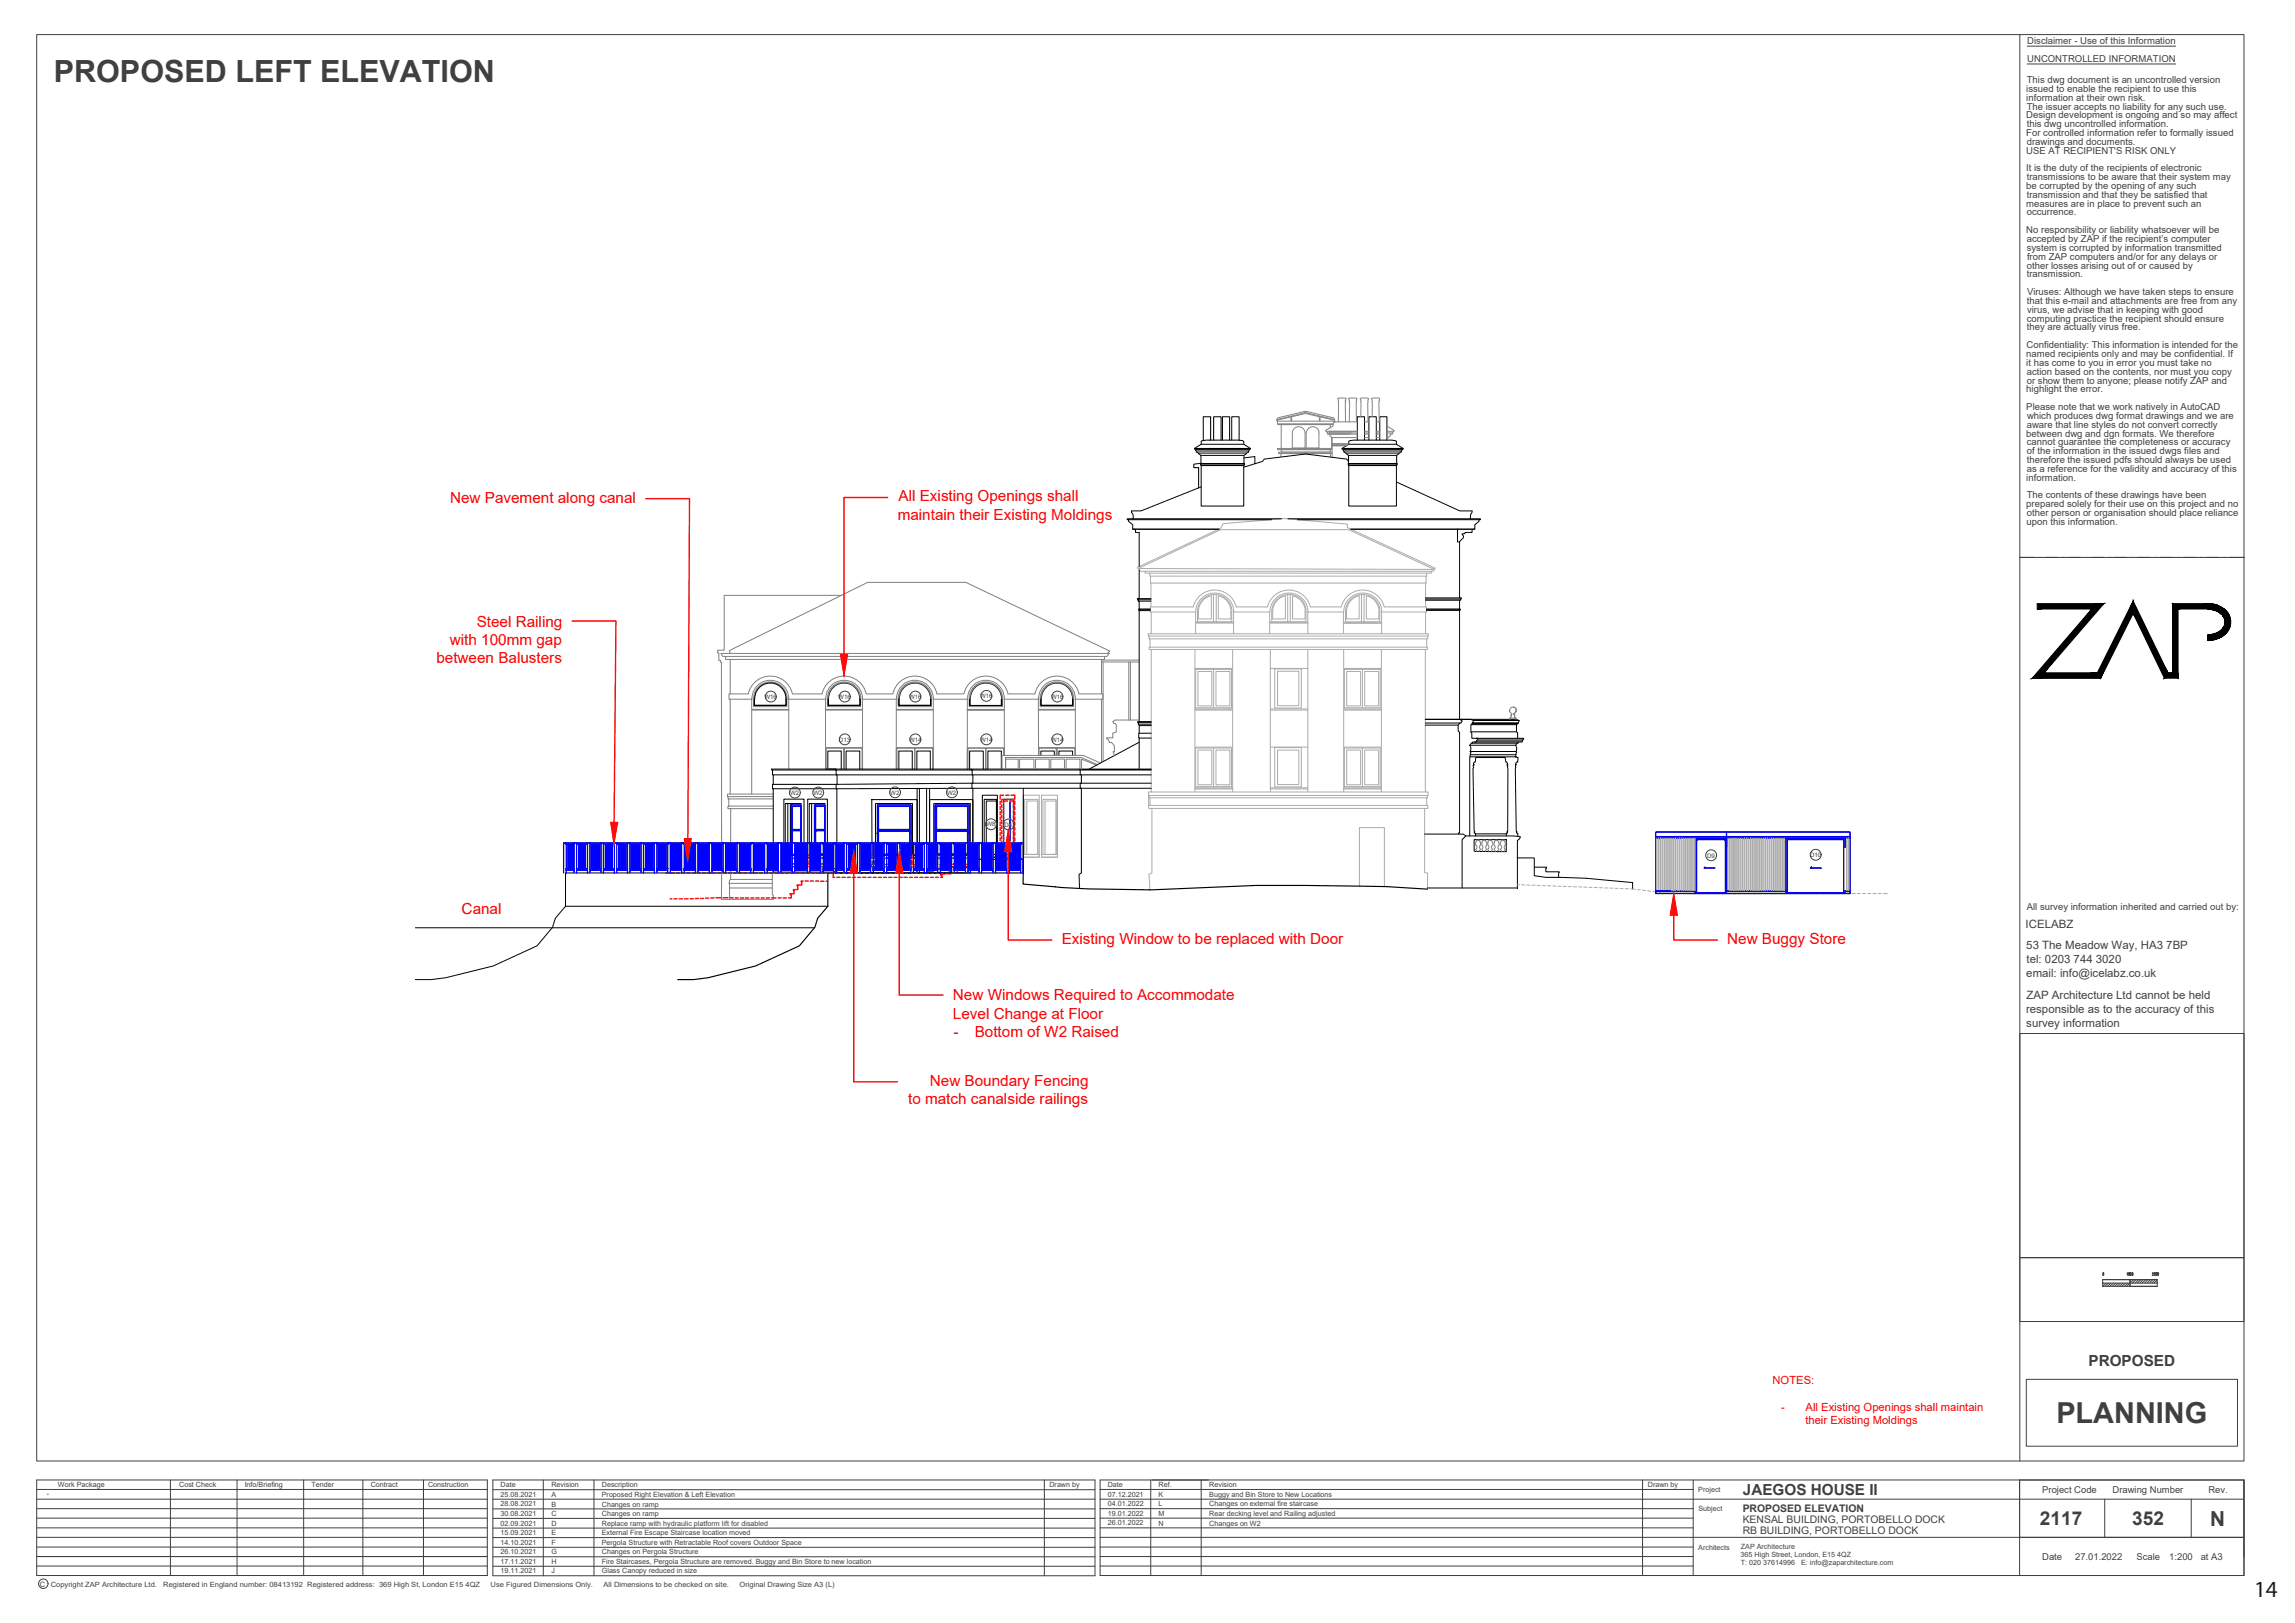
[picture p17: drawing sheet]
<svg xmlns="http://www.w3.org/2000/svg" width="420mm" height="297mm" viewBox="0 0 420 297" stroke-linecap="round" stroke-linejoin="round" font-family="sans-serif">
<defs><g id="words">
<text font-size="5.6" fill="#404040" x="9.9" y="15.1">PROPOSED LEFT ELEVATION</text>
<text font-size="5.3" fill="#404040" x="376.3" y="260.4">PLANNING</text>
<text font-size="4.2" fill="#231f20" x="412.5" y="292.2">14</text>
<text font-size="3.8" fill="#404040" x="404.5" y="279.2">N</text>
<g font-size="3.5" fill="#404040">
<text x="373.3" y="279.1">2117</text>
<text x="390.2" y="279.1">352</text>
</g>
<g font-size="2.8" fill="#f00">
<text x="82.4" y="92">New Pavement along canal</text>
<text x="164.3" y="95.1">maintain their Existing Moldings</text>
<text x="164.5" y="91.8">All Existing Openings shall</text>
<text x="82.3" y="118">with 100mm gap</text>
<text x="87.2" y="114.7">Steel Railing</text>
<text x="79.9" y="121.3">between Balusters</text>
<text x="84.5" y="167.2">Canal</text>
<text x="194.3" y="172.7">Existing Window to be replaced with Door</text>
<text x="316.1" y="172.8">New Buggy Store</text>
<text x="174.4" y="183.1">New Windows Required to Accommodate</text>
<text x="174.4" y="186.4">Level Change at Floor</text>
<text x="174.5" y="189.8">-</text>
<text x="178.4" y="189.8">Bottom of W2 Raised</text>
<text x="166.2" y="202">to match canalside railings</text>
<text x="170.2" y="198.7">New Boundary Fencing</text>
</g>
<g font-size="2.8" fill="#404040">
<text x="382.2" y="250">PROPOSED</text>
<text x="319" y="273.6">JAEGOS HOUSE II</text>
</g>
<g font-size="2.1" fill="#404040">
<text x="370.7" y="169.9">ICELABZ</text>
<text x="370.8" y="173.7">53 The Meadow Way, HA3 7BP</text>
<text x="370.8" y="178.7">email: info@icelabz.co.uk</text>
<text x="370.9" y="176.2">tel: 0203 744 3020</text>
<text x="370.8" y="185.4">responsible as to the accuracy of this</text>
<text x="370.9" y="182.8">ZAP Architecture Ltd cannot be held</text>
<text x="370.8" y="187.9">survey information</text>
</g>
<g font-size="2.1" fill="#f00">
<text x="324.4" y="253.2">NOTES:</text>
<text x="326" y="258.2">-</text>
<text x="330.4" y="260.6">their Existing Moldings</text>
<text x="330.4" y="258.2">All Existing Openings shall maintain</text>
</g>
<g font-size="1.9" fill="#404040">
<text x="318.9" y="276.7">PROPOSED ELEVATION</text>
<text x="318.9" y="278.6">KENSAL BUILDING, PORTOBELLO DOCK</text>
<text x="318.9" y="280.7">RB BUILDING, PORTOBELLO DOCK</text>
</g>
<g font-size="1.7" fill="#404040">
<text x="371" y="8.1">Disclaimer - Use of this Information</text>
<text x="371" y="11.3">UNCONTROLLED INFORMATION</text>
<text x="370.8" y="16.8">issued to enable the recipient to use this</text>
<text x="370.9" y="15.2">This dwg document is an uncontrolled version</text>
<text x="370.8" y="18.4">information at their own risk.</text>
<text x="370.8" y="21.7">Design development is ongoing and so may affect</text>
<text x="370.9" y="20">The issuer accepts no liability for any such use.</text>
<text x="370.9" y="23.3">this dwg uncontrolled information.</text>
<text x="370.8" y="24.9">For controlled information refer to formally issued</text>
<text x="370.8" y="28.1">USE AT RECIPIENT'S RISK ONLY</text>
<text x="370.9" y="26.5">drawings and documents.</text>
<text x="370.8" y="31.3">It is the duty of the recipients of electronic</text>
<text x="370.8" y="34.6">be corrupted by the opening of any such</text>
<text x="370.9" y="33">transmissions to be aware that their system may</text>
<text x="370.8" y="37.8">measures are in place to prevent such an</text>
<text x="370.9" y="36.2">transmission and that they be satisfied that</text>
<text x="370.9" y="39.4">occurrence.</text>
<text x="370.8" y="42.7">No responsibility or liability whatsoever will be</text>
<text x="370.9" y="44.3">accepted by ZAP if the recipient’s computer</text>
<text x="370.9" y="45.9">system is corrupted by information transmitted</text>
<text x="371" y="47.6">from ZAP computers and/or for any delays or</text>
<text x="370.9" y="49.2">other losses arising out of or caused by</text>
<text x="370.9" y="50.8">transmission.</text>
<text x="371" y="54">Viruses: Although we have taken steps to ensure</text>
<text x="370.9" y="55.6">that this e-mail and attachments are free from any</text>
<text x="370.9" y="58.9">computing practice the recipient should ensure</text>
<text x="371" y="57.2">virus, we advise that in keeping with good</text>
<text x="370.8" y="65.3">named recipients only and may be confidential. If</text>
<text x="370.9" y="63.7">Confidentiality: This information is intended for the</text>
<text x="370.9" y="60.5">they are actually virus free.</text>
<text x="370.8" y="66.9">it has come to you in error you must take no</text>
<text x="370.8" y="71.8">highlight the error.</text>
<text x="370.9" y="68.5">action based on the contents, nor must you copy</text>
<text x="370.9" y="70.2">or show them to anyone; please notify ZAP and</text>
<text x="370.8" y="75">Please note that we work natively in AutoCAD</text>
<text x="371" y="76.6">which produces dwg format drawings and we are</text>
<text x="370.8" y="79.9">between dwg and dgn formats. We therefore</text>
<text x="370.9" y="78.3">aware that line styles do not convert correctly</text>
<text x="370.9" y="81.5">cannot guarantee the completeness or accuracy</text>
<text x="370.9" y="83.1">of the information in the issued dwgs files and</text>
<text x="370.8" y="88">information.</text>
<text x="370.9" y="84.7">therefore the issued pdfs should always be used</text>
<text x="370.9" y="86.4">as a reference for the validity and accuracy of this</text>
<text x="370.8" y="92.8">prepared solely for their use on this project and no</text>
<text x="370.9" y="91.2">The contents of these drawings have been</text>
<text x="370.9" y="94.5">other person or organisation should place reliance</text>
<text x="370.9" y="96.1">upon this information.</text>
<text x="370.9" y="166.5">All survey information inherited and carried out by:</text>
<text x="373.7" y="273.2">Project Code</text>
<text x="386.6" y="273.2">Drawing Number</text>
<text x="404.1" y="273.2">Rev.</text>
<text x="373.7" y="285.5">Date</text>
<text x="379.8" y="285.5">27.01.2022</text>
<text x="391" y="285.5">Scale</text>
<text x="397" y="285.5">1:200</text>
<text x="402.7" y="285.5">at A3</text>
</g>
<text font-size="1.4" fill="#404040" x="7.3" y="290.3">C</text>
<g font-size="1.3" fill="#404040">
<text x="8.6" y="273.8">-</text>
<text x="10.6" y="272.1">Work Package</text>
<text x="32.8" y="272.1">Cost Check</text>
<text x="44.8" y="272.1">Info/Briefing</text>
<text x="57" y="272.1">Tender</text>
<text x="67.8" y="272.1">Contract</text>
<text x="78.3" y="272.1">Construction</text>
<text x="91.6" y="273.9">25.08.2021</text>
<text x="91.6" y="275.7">28.08.2021</text>
<text x="91.6" y="272.1">Date</text>
<text x="100.9" y="273.9">A</text>
<text x="100.9" y="275.7">B</text>
<text x="100.9" y="272.2">Revision</text>
<text x="110.1" y="273.9">Proposed Right Elevation &amp; Left Elevation</text>
<text x="110.1" y="272.2">Description</text>
<text x="110.1" y="275.7">Changes on ramp</text>
<text x="192.1" y="272.2">Drawn by</text>
<text x="202.7" y="273.9">07.12.2021</text>
<text x="202.7" y="272.1">Date</text>
<text x="202.7" y="275.6">04.01.2022</text>
<text x="212" y="273.9">K</text>
<text x="212" y="272.1">Ref.</text>
<text x="212" y="275.7">L</text>
<text x="221.3" y="273.9">Buggy and Bin Store to New Locations</text>
<text x="221.3" y="275.7">Changes on external fire staircase</text>
<text x="221.3" y="272.1">Revision</text>
<text x="301.6" y="272.1">Drawn by</text>
<text x="310.8" y="273">Project</text>
<text x="91.6" y="277.4">30.08.2021</text>
<text x="91.6" y="279.2">02.09.2021</text>
<text x="91.6" y="280.9">15.09.2021</text>
<text x="100.9" y="277.4">C</text>
<text x="100.9" y="279.2">D</text>
<text x="100.9" y="280.9">E</text>
<text x="110.1" y="277.4">Changes on ramp</text>
<text x="110.1" y="279.2">Replace ramp with hydraulic platform lift for disabled</text>
<text x="110.1" y="280.9">External Fire Escape Staircase location moved</text>
<text x="202.7" y="277.3">19.01.2022</text>
<text x="202.7" y="279.1">26.01.2022</text>
<text x="212" y="277.4">M</text>
<text x="212" y="279.2">N</text>
<text x="221.3" y="277.4">Rear decking level and Railing adjusted</text>
<text x="221.3" y="279.2">Changes on W2</text>
<text x="310.8" y="276.5">Subject</text>
<text x="91.6" y="282.7">14.10.2021</text>
<text x="91.6" y="284.4">26.10.2021</text>
<text x="91.6" y="286.2">17.11.2021</text>
<text x="91.6" y="287.9">19.11.2021</text>
<text x="100.9" y="282.7">F</text>
<text x="100.9" y="284.5">G</text>
<text x="100.9" y="286.2">H</text>
<text x="100.9" y="287.9">J</text>
<text x="110.1" y="282.7">Pergola Structure with Retractable Roof covers Outdoor Space</text>
<text x="110.1" y="284.5">Changes on Pergola Structure</text>
<text x="110.1" y="286.2">Fire Staircases, Pergola Structure are removed. Buggy and Bin Store to new location</text>
<text x="110.1" y="287.9">Glass Canopy reduced in size</text>
<text x="310.8" y="283.6">Architects</text>
<text x="318.5" y="284.9">365 High Street, London, E15 4QZ</text>
<text x="318.6" y="283.5">ZAP Architecture</text>
<text x="318.6" y="286.4">T: 020 37614996</text>
<text x="329.6" y="286.4">E: info@zaparchitecture.com</text>
<text x="9.3" y="290.3">Copyright ZAP Architecture Ltd.</text>
<text x="29.9" y="290.3">Registered in England number: 08413192 Registered address: 369 High St, London E15 4QZ</text>
<text x="89.8" y="290.3">Use Figured Dimensions Only.</text>
<text x="110.5" y="290.3">All Dimensions to be checked on site.</text>
<text x="135.3" y="290.3">Original Drawing Size A3 (L)</text>
</g>
<g font-size="1.1" fill="#404040">
<text x="139.9" y="127.9">W16</text>
<text x="153.4" y="127.9">W16</text>
<text x="166.4" y="127.9">W16</text>
<text x="179.4" y="127.7">W16</text>
<text x="192.3" y="127.9">W16</text>
<text x="153.5" y="135.7">D13</text>
<text x="166.4" y="135.7">W14</text>
<text x="179.4" y="135.7">W14</text>
<text x="192.3" y="135.7">W14</text>
<text x="144.6" y="145.4">W2</text>
<text x="148.9" y="145.4">W2</text>
<text x="162.9" y="145.4">W2</text>
<text x="173.3" y="145.4">W2</text>
<text x="180.5" y="151.2">W8</text>
<text x="183.8" y="151.3">D4</text>
<text x="312.4" y="157">D9</text>
<text x="331.2" y="156.8">D10</text>
</g>
</g></defs>
<g fill="none" stroke="#808080" stroke-width=".18">
<path d="M131.9 119.6h71.1l-.4 .5h-70.3zM133.6 119.6l-.1-.5 25.3-12.5h18l26.3 12.5-.5 .5M154 108.9h-21.5v10.1h-1.2v.5h.3v1.4h.3v.3h.1v43.4h9.5v-.7l-.2-.2v-4M132.8 120.1v.6h69.3v-.6M133.6 120.7v6.3h-.2v1h.2v17.3h-.5v.5h.2v.4h.1v1.3h-.2v.5h.5v11.9M133.6 128h4M137.6 129.8h6.7v.1h-6.7zM137.6 127.8v17.5M137.6 127.9a3.4 3.4 0 0 1 3.4-3.4 3.4 3.4 0 0 1 3.3 3.4M138 127.9a2.94 2.94 0 0 1 3-3 2.94 2.94 0 0 1 2.9 3M139 125.5a3.1 3.1 0 0 1 3.3-.4 3.1 3.1 0 0 1 1.7 2.8v1.4h-6.1a4.4 4.4 0 0 1 .7-3.4zM144.3 128h6.8"/>
<path d="M144.3 127.8v12.9M145 127a4.1 4.1 0 0 0-4-3.3 4.1 4.1 0 0 0-4.1 3.3h-3.3M145 127h5.5a4.1 4.1 0 0 1 4-3.3 4.1 4.1 0 0 1 4 3.3h4.9M151.1 129.8h6.7v.1h-6.7zM151.1 127.8v12.9v-3.9h6.7v3.9v-12.9M151.1 127.9a3.4 3.4 0 0 1 3.4-3.4 3.4 3.4 0 0 1 3.3 3.4M151.5 127.9a2.94 2.94 0 0 1 3-3 2.94 2.94 0 0 1 2.9 3M157.5 127.9v1.4h-6.1a4.4 4.4 0 0 1 .7-3.4 3.1 3.1 0 0 1 3.4-.9 3.1 3.1 0 0 1 2.1 2.9M157.8 128h6.2M163.4 127a4.1 4.1 0 0 1 4-3.3 4.1 4.1 0 0 1 4.1 3.3M164 129.8h6.8v.1h-6.8zM164 127.8v12.9v-3.9h6.8v3.9v-12.9"/>
<path d="M164.1 127.9a3.4 3.4 0 0 1 3.3-3.4 3.4 3.4 0 0 1 3.4 3.4M164.5 127.9a2.94 2.94 0 0 1 2.9-3 2.94 2.94 0 0 1 3 3M170.5 127.9v1.4h-6.1a4.4 4.4 0 0 1 .7-3.4 3.1 3.1 0 0 1 3.4-.9 3.1 3.1 0 0 1 2 2.9M170.8 128h6.2M171.4 127h4.9M176.4 126.9a4.1 4.1 0 0 1 4-3.2 4.1 4.1 0 0 1 4.1 3.2M177 129.8h6.8v.2h-6.8zM177 127.8v12.9v-3.9h6.8v1.4v-10.4M177.1 127.9a3.4 3.4 0 0 1 3.3-3.4 3.4 3.4 0 0 1 3.4 3.4M177.4 128v1.3h6.1v-1.3M177.4 127.9a3.1 3.1 0 0 1 3-3.1 3.1 3.1 0 0 1 3.1 3.1M177.5 127.9a2.94 2.94 0 0 1 2.9-3 2.94 2.94 0 0 1 3 3"/>
<path d="M183.7 138.2v-1.3h-3.2v3.8M183.8 128h6.2M184.4 127h5M189.4 127a4.1 4.1 0 0 1 4-3.3 4.1 4.1 0 0 1 4.1 3.3h4.1M190 129.8h6.8v.1h-6.8zM190 127.8l.1 9M190.1 136.8h.1M190.1 127.9a3.4 3.4 0 0 1 3.3-3.4 3.4 3.4 0 0 1 3.4 3.4M190.1 138.2v-1.3h3.2v1.3M190.5 127.9a2.94 2.94 0 0 1 2.9-3 2.94 2.94 0 0 1 3 3M193.4 136.8h-3.3v1.4v-1.3M193.5 138.2v-1.3h3.2v1.3"/>
<path d="M196.5 127.9v1.4h-6.1a4.4 4.4 0 0 1 .6-3.4 3.1 3.1 0 0 1 3.5-.9 3.1 3.1 0 0 1 2 2.9M196.8 127.8v10.4v-1.4h-3.4v1.4M196.8 128h4.8M200.9 139.9l-3-1.3h-13.9v2.1M201.4 139.6l-3.2-1.4h-14.8v2.5M201.6 120.7v6.3h.2v1h-.2v.9M201.6 128.8v10.7M201.6 121.1h6.8M201.6 120.8h6.8M201.9 121.1v18.2M206.6 121.1v10.7M206.9 121.1v10.7"/>
<path d="M208.5 131.8h-4.4l-.4 .2 .1 .4h.3l.2 .2v1.4l-.6 .1v.9h-1.1v.2l.2 .1 .2 .4v.2h.4a1.67 1.67 0 0 1 .5 1.6l-.2 .1 .2 .2v.5M133.3 145.8h8.2M133.3 146.2h8.2M133.4 147.5h8.1M133.6 148h7.9M133.6 145.3h7.9M133.7 159.7v1.2M141.3 159.7h11.8M141.5 159.5h11.6M152.8 140.7h-1.6v-3.8h3.2v3.8M154.5 140.7v-3.8h3.3v3.8M164.2 140.7v-3.8h3.2v3.8"/>
<path d="M167.5 140.7v-3.8h3.2v3.8M177.2 140.7v-3.8h3.2v3.8M184.1 140.7v-1.8h2.2v1.8M186.6 140.7v-1.8h2.6v1.8M189.5 140.7v-1.8h2.5v1.8M192.3 140.7v-1.8h2.5v1.8M195.1 140.7v-1.8h2.5v1.8M200.6 140l-2.7-1.1v1.8M133.5 162.5h7.8M133.5 161.7h7.9M133.7 160.9l-.2 .1-.1 .7 .1 2.9M133.7 160.9h7.6"/>
</g>
<g fill="none" stroke="#ababab" stroke-width=".18">
<path d="M208.1 103.8l15.3-7.1 .4-.9 11.3-.9 11.5 1v.6l16.1 7.5-.2 .2-54.2-.2zM209.6 104.5v.4h.8l.2 1.8v4.4h-.1v.9h.2v4h-.6l.2 .9h.2v1.5h-.2v.5h.4v26h-.5v.7h.1v.4h.2v1.4h-.3v.5h.6v11.8l-.5 .3 .1 2.8M209.6 104.5h-.9l-.4-.5 15.1-7.1h23.4l15.7 7.3-.2 .3h-.4M209.6 104.5h52.3M210.3 116.4h51M210.4 104.9h50.7M210.5 116.9h50.6M210.5 118.4h50.6M210.6 105.4h50.4M210.6 106.7h50.4M210.7 116h50.2M210.7 111.1h7.6"/>
<path d="M210.7 118.9h50.1M210.7 112h8.1M218.4 111.1a4 4 0 0 1 3.9-3.1 4 4 0 0 1 3.9 3.1M218.7 118.9v26M218.8 112a3.5 3.5 0 0 1 3.5-3.5 3.5 3.5 0 0 1 3.5 3.5M218.8 113.8h7v.2h-7zM218.8 112v4M220.2 109.8l.9-.6 .6-.2v4.3h-2.4a4 4 0 0 1 .9-3.5zM222.1 108.8v5M222.6 108.8v5M223 109.1v4.2h2.2v-1.4M223 109a2.98 2.98 0 0 1 2.3 2.9"/>
<path d="M225.4 111.9v1.9h-6.3a4.6 4.6 0 0 1 1-4.1 3.2 3.2 0 0 1 3.4-.7 3.2 3.2 0 0 1 2 2.9M225.6 118.9v26M225.8 116v-4h6.6v4M226.2 111.1h5.7M232 111.1a4 4 0 0 1 3.9-3.1 4 4 0 0 1 3.9 3.1M232.4 113.8h6.9v.2h-6.9zM232.4 112a3.5 3.5 0 0 1 3.5-3.5 3.5 3.5 0 0 1 3.5 3.5M232.5 118.9v26M233.8 109.8l.9-.6 .6-.2-.1 4.3h-2.3a4 4 0 0 1 .9-3.5zM235.7 108.8v5M236.1 108.8v5M236.5 109.1v4.2h2.3v-1.4"/>
<path d="M236.6 109a2.98 2.98 0 0 1 2.3 2.9M239 111.9v1.9h-6.3a4.6 4.6 0 0 1 1-4.1 3.2 3.2 0 0 1 3.4-.7 3.2 3.2 0 0 1 1.9 2.9M239.3 116v-4h6.6v4M239.3 118.9v26M239.8 111.1h5.6M245.5 111.1a4 4 0 0 1 3.9-3.1 4 4 0 0 1 3.9 3.1M245.9 113.9h6.9v.2h-6.9zM245.9 112a3.5 3.5 0 0 1 3.5-3.5 3.5 3.5 0 0 1 3.5 3.5M245.9 118.9v26M247.3 109.8l.9-.6 .6-.2-.1 4.3h-2.3a4 4 0 0 1 .9-3.5zM249.2 108.8v5M249.6 108.8v5"/>
<path d="M250 109.1v4.2h2.3v-1.4M250.1 109a2.98 2.98 0 0 1 2.3 2.9M252.5 111.9v1.9h-6.3a4.6 4.6 0 0 1 1-4.1 3.2 3.2 0 0 1 3.4-.7 3.2 3.2 0 0 1 1.9 2.9M252.8 118.9v26M253.3 111.1h7.6M261.1 112h-8.3v4M261.9 104.5v.4h-.8l-.2 1.8v4.4h.2v.9h-.2v4h.5v.4h-.1v.5h-.2v1.5h.1v.5h-.4v26h.6v.7h-.2v.4h-.1v1.4h.2v.5h-.6v11.8l.6 .1-.1 2.9M218.7 122.3h6.9M218.7 136.7h6.9M218.8 122.5h6.6v7h-6.6zM218.8 136.9h6.6v7.1h-6.6zM219.2 122.9h2.6v6.3h-2.6z"/>
<path d="M219.2 137.3h2.6v6.3h-2.6zM222.1 122.5v7M222.1 136.9v7.1M222.5 122.9h2.6v6.3h-2.6zM222.5 137.3h2.6v6.3h-2.6zM225.6 129.7h-6.9v.2h6.9M232.5 129.7h6.8M232.5 122.3h6.8M232.5 136.7h6.8M232.5 129.9h6.8M233.3 122.4h4.9v7.2h-4.9zM233.3 136.8h4.9v7.2h-4.9z"/>
<path d="M233.8 122.8h3.9v6.3h-3.9zM233.8 137.3h3.9v6.3h-3.9zM245.9 129.7h6.9v.2h-6.9M245.9 122.3h6.9M245.9 136.7h6.9M246 122.5h6.6v7h-6.6zM246 136.9h6.6v7.1h-6.6zM246.5 122.9h2.5v6.3h-2.5zM246.5 137.3h2.5v6.3h-2.5zM249.3 122.5v7M249.3 136.9v7.1M249.8 122.9h2.5v6.3h-2.5z"/>
<path d="M249.8 137.3h2.5v6.3h-2.5zM187.3 145.5h2.9v11.4h-2.9zM187.3 156.4h2.9v.5h-2.9zM187.5 146.3h2.4v10.1h-2.4zM187.9 146.6h2v9.8h-2zM190.6 145.5h2.9v11.4h-2.9zM190.6 156.4h2.9v.5h-2.9zM190.9 146.3h2.4v10.1h-2.4zM191.2 146.6h2.1v9.8h-2.1zM210.2 145.6v1.8M210.3 145.6h50.9M210.5 146h50.6"/>
<path d="M210.5 147.4h50.7M210.7 144.9h50.1M210.8 147.9h49.9M225.6 144.2h-6.9v.2h6.9M232.5 144.2h6.8M232.5 144.4h6.8M245.9 144.2h6.9v.2h-6.9M303.1 153.4v9.6M303.2 153.4v9.6M303.5 153.4v9.6M303.6 153.4v9.6M303.8 153.4v9.6"/>
<path d="M303.9 153.4v9.6M304.2 153.4v9.6M304.3 153.4v9.6M304.5 153.4v9.6M304.6 153.4v9.6M304.9 153.4v9.6M305 153.4v9.6M305.2 153.4v9.6M305.3 153.4v9.6M305.5 153.4v9.6M305.7 153.4v9.6M305.9 153.4v9.6"/>
<path d="M306 153.4v9.6M306.3 153.4v9.6M306.4 153.4v9.6M306.6 153.4v9.6M306.7 153.4v9.6M306.9 153.4v9.6M307.1 153.4v9.6M307.3 153.4v9.6M307.4 153.4v9.6M307.7 153.4v9.6M308 153.4v9.6M308.1 153.4v9.6"/>
<path d="M308.3 153.4v9.6M308.5 153.4v9.6M308.7 153.4v9.6M308.8 153.4v9.6M309.1 153.4v9.6M309.4 153.4v9.6M309.5 153.4v9.6M309.8 153.4v9.6M309.9 153.4v9.6M310.1 153.4v9.6M310.2 153.4v9.6M316 153.4v9.6"/>
<path d="M316.2 153.4v9.6M316.4 153.4v9.6M316.5 153.4v9.6M316.8 153.4v9.6M316.9 153.4v9.6M317.1 153.4v9.6M317.2 153.4v9.6M317.4 153.4v9.6M317.6 153.4v9.6M317.8 153.4v9.6M317.9 153.4v9.6M318.2 153.4v9.6"/>
<path d="M318.5 153.4v9.6M318.6 153.4v9.6M318.9 153.4v9.6M319 153.4v9.6M319.2 153.4v9.6M319.3 153.4v9.6M319.6 153.4v9.6M319.9 153.4v9.6M320 153.4v9.6M320.3 153.4v9.6M320.4 153.4v9.6M320.6 153.4v9.6"/>
<path d="M320.7 153.4v9.6M321 153.4v9.6M321.3 153.4v9.6M321.4 153.4v9.6M321.7 153.4v9.6M321.8 153.4v9.6M322 153.4v9.6M322.1 153.4v9.6M322.4 153.4v9.6M322.5 153.4v9.6M322.7 153.4v9.6M322.8 153.4v9.6"/>
<path d="M323.1 153.4v9.6M323.2 153.4v9.6M323.4 153.4v9.6M323.5 153.4v9.6M323.8 153.4v9.6M323.9 153.4v9.6M324.1 153.4v9.6M324.2 153.4v9.6M324.5 153.4v9.6M324.6 153.4v9.6M324.8 153.4v9.6M324.9 153.4v9.6"/>
<path d="M325.1 153.4v9.6M325.3 153.4v9.6M325.5 153.4v9.6M325.6 153.4v9.6M325.9 153.4v9.6M326 153.4v9.6M326.2 153.4v9.6M326.3 153.4v9.6M326.5 153.4v9.6M326.7 153.4v9.6M337.9 153.4v9.6M338 153.4v9.6"/>
<path d="M338.3 153.4v9.6M338.4 153.4v9.6M248.8 162.2v-10.8h4.6v10.8M277.7 161.9h.4M278.5 161.9h.5M279.4 161.9l.6 .1M280.4 162h.6M281.3 162h.6M282.3 162.1h.5M283.2 162.1h.6M284.2 162.1l.5 .1M285.1 162.2h.6"/>
<path d="M286.1 162.2h.5M287 162.2h.6M287.9 162.3h.6M288.9 162.3h.6M289.8 162.3l.6 .1M290.8 162.4h.6M291.7 162.4h.6M292.7 162.5h.6M293.7 162.5h.5M294.6 162.5h.6M295.6 162.5l.5 .1M296.5 162.6h.5"/>
<path d="M297.4 162.6h.6M298.4 162.7l.9 .1M299.7 162.8h.5M300.6 162.9l.5 .1M301.5 163l.6 .1M302.5 163.1l.6 .1M303.4 163.3h.6M304.4 163.4h1.1M305.9 163.4l.5 .1M306.8 163.5h.6M307.8 163.5h.5M308.7 163.5h.6"/>
<path d="M309.7 163.5h.5M310.6 163.5h1.4M312.4 163.5h.6M313.3 163.5h.6M314.3 163.5h.6M315.2 163.5h.6M316.2 163.5h.5M317.1 163.5h.6M318.1 163.5h.5M319 163.5h.6M320 163.5h.5M320.9 163.5h.6"/>
<path d="M321.9 163.5h.5M322.8 163.5h.6M323.8 163.5h.5M324.7 163.5h.6M325.7 163.5h.5M326.6 163.5h.6M327.6 163.5h.5M328.5 163.5h.6M329.5 163.5h.5M330.4 163.5h.6M331.4 163.5h.5M332.3 163.5h.6"/>
<path d="M333.3 163.5h.5M334.2 163.5h.6M335.1 163.5h.6M336.1 163.5h.6M337 163.5h.6M338 163.5h.6M338.9 163.5h.6M339.9 163.5h.6M340.9 163.5h.5M341.8 163.5h.6M342.8 163.5h.5M343.7 163.5h.6"/>
<path d="M344.7 163.5h.7"/>
</g>
<g fill="none" stroke="#000" stroke-width=".18">
<path d="M206.5 95.1h26.2M207.3 96.8h.3l.2 .2v.4h.7v6.3M207.4 94.9h27.1M218.6 82.1h10.2M218.8 82.2h9.9M218.9 82.5h9.6M219.4 82.9h8.7M219.8 85.1h7.9l-.1 7.5h-7.8zM219.8 84.8l-1.3 .1v.7h.9v3.7M219.8 83.3h7.9M219.8 84.8l-.1 .1 .1 .2M219.8 89.1l-11 4.4h-1.7v.2l.3 .5v.7h-1.1v.2h.2v.3l.8 .6v.8h15.8h-15.5"/>
<path d="M219.8 80.8l1-.3 6.6 .1 .2 .2v.5l1.2 .8v.1h-.1l-.2 .5-.4 .2-.4 .4v1.5h-7.9v-1.5l-.4-.4-.5-.2v-.2l-.3-.4 1.2-.8zM219.8 81.3h7.8M219.8 85.2h7.8M221.6 80.5v-4.2h-1.4v4.3M222.1 80.5v-4.2h1.4v4.2M223.7 80.5v-4.2h1.3v4.2M225.4 80.5v-4.2h1.4v4.3M227.7 83.8l1.9-.3v1.4M227.7 84.8l.1 .1-.1 .2M235.7 94.9h33.4M237.4 95.1h33.3M245.6 82.1h11.2"/>
<path d="M245.8 82.2h10.8M245.9 82.5h10.5M246.4 82.9h9.6M246.8 85.1h8.8v7.5h-8.8zM246.8 83.3h8.8M246.8 84.4l-.3-.4-7.6-.9-7.5 .9-.4 .4-3.4 1.1M246.8 84.8l-.1 .1 .1 .2M246.8 80.8l1-.3 7.5 .1 .3 .2v.5l1.2 .8v.1h-.2l-.2 .5-.4 .2-.4 .4v1.5h-8.8v-1.5l-.4-.4-.5-.2v-.2l-.3-.4 1.2-.8zM246.8 81.3h8.8M246.8 85.2h8.8M248.4 80.5v-4.2h1.3v4.2M250.5 80.5v-4.2h1.4v4.2"/>
<path d="M252.5 80.5v-4.2h1.3v4.3M255.6 88.2l11.6 5.3h2.2v.2l-.3 .5v.7h1.8v.2h-.2v.3l-.8 .6v.8h-22.7h22.4M255.6 84.8l.1 .1-.1 .2M266.7 96.8v2.4h.4M269.9 96.8h-.3l-.2 .2v.4h-1.3l-.1 .3h-.4l.2 .6-.7 .9v10.2h.3l-.1 .4h-.2v21.8l.5 .3v.1l-.2 .3h-.2l-.3 .4v1.1l.2 .2v18.3l-.2 .1v.2h.8l.5 .3-.6 .7v8.9M208.3 109.8h2.3M208.4 111.6v.1h2.1M208.5 104.3v5.2h-.3l.1 .5h.2v1.4M208.5 111.7v20.4M210.5 111.4h-2.1v.2h2.1M210.6 109.5h-2.4l.1 .5h2.3M260.9 109.4h6.2"/>
<path d="M260.9 109.8h6.2M260.9 109.6h6.4M261.1 111.4h6.1v.2h-6.1M267.2 111.6v.1h-6.1M138 127.9v1.2h5.9v-1.2M138.1 127.9v1.2h5.7a3.4 3.4 0 0 0-1.4-3.7 2.86 2.86 0 0 0-4.3 2.5M151.5 127.9v1.2h5.9v-1.2M152.6 125.7a2.86 2.86 0 0 1 3.1-.4 2.86 2.86 0 0 1 1.6 2.6v1.2h-5.7a3.5 3.5 0 0 1 1-3.4zM164.5 127.9v1.2h5.8v-1.2M164.5 127.9v1.2h5.8a3.4 3.4 0 0 0-1.4-3.7 2.86 2.86 0 0 0-4.3 2.5M177.4 128v1.1h5.9v-1.1M177.5 128v1.1h5.7v-1.1"/>
<path d="M177.6 127.9a2.86 2.86 0 0 1 2.8-2.9 2.86 2.86 0 0 1 2.9 2.9M190.5 138.2v-.8h2.4v.8M190.5 127.9v1.2h5.8v-1.2M190.5 127.9v1.2h5.8a3.4 3.4 0 0 0-1.4-3.7 2.86 2.86 0 0 0-4.3 2.5M193.8 138.2v-.8h2.5v.8M208.3 132.2h2.4M208.4 132.5l.1 .3h2.2M208.5 132.1h-.3l.1 .4h2.4M208.5 132.8v1.4M208.5 135.1v5.6M208.5 132.1h2.2M208.5 135.8l-9.2 4.9"/>
<path d="M210.7 134.2h-2.3v.9h2.3M260.8 132.3h6.4M260.8 132.7h6.1M267.1 131.6h-6.3h8.3l.5 .2-.1 .5-.3 .4v1.3l.2 .2v.9h1.1v.1l-.3 .6h-.7v.2h-.2l-.3 .4h8.4l.3-.4h.1v-.2h.8l.2-.6v-.1h-1.1v-1l-.2-.2v-1.3l.3-.2 .2-.6-.5-.2h-10.3M269 136.4a1.08 1.08 0 0 1 .1 1.1M269.1 138.1h8.3M269.1 138.5h8.2M269.2 133.9h8.3M269.2 132.6h8.3M269.3 136h8.4M269.4 132.4h8.4M269.4 132.3h8.4"/>
<path d="M269.6 131.8h8.4M269.9 135.8h7.9M270.1 135.1h7.6M270.2 135.6h8.4M270.5 135.2h8.3M277.3 138.5h.1M277.4 136.4a1.08 1.08 0 0 1 0 1.1M141.4 140.9h11.5M141.5 143.5h11.5M141.5 141.8h11.5M141.5 144.3h11.5M143.3 156.5h3.9v.5h-3.9z"/>
<path d="M143.5 156.5v-10.3h3.6v10.3M143.7 156.5v-9.5h2.9v9.5M144.2 147v9.5M146.6 147.2h-2v9.3M147.7 156.5h3.8v.5h-3.8zM147.8 156.5v-10.3h3.6v10.3M148.1 156.5v-9.5h2.8v9.5M148.5 147v9.5M150.9 147.2h-1.9v9.3M152.6 159.7h21.4M152.9 140.7v.2h.1v.9h.2v1.7h-.2v.8h.1v15.4M153 140.7h-1.5v-3.3h2.5v3.3"/>
<path d="M153 140.9h24.7M153.2 141.8h24.7M154.8 140.7v-3.3h2.5v3.3M159.5 156.5h8.5v.5h-8.5zM159.5 146.3h8.3v10.2h-8.2zM160.2 147h6.8v9.5h-6.8zM164.5 140.7v-3.3h2.4v3.3M167.8 140.7v-3.3h2.5v3.3M167.8 144.3v12.2M167.8 157v2.7M168.3 144.3v15.4M169.6 144.3v15.4"/>
<path d="M170 156.5h8.2v.5h-8.2zM170.1 144.3v15.1M170.9 147h6.7v9.5h-6.7zM177.4 140.7v-3.3h2.5v3.3M177.6 159.7h-74.1v6.1M177.6 158.7h-5.5v.3h-1.2v.4h-1.3v.3M177.7 140.7h-36.5v.2h.2v.9h.1v1.7h-.1v.8h.1v15.2l-.2 .2M177.9 143.3l-24.7 .2M177.9 144.3h-24.8M177.9 140.9h19.7M178 144.3h19.9v15.4l-.4 .3 .1 2.4M178 143.3h19.7"/>
<path d="M178 141.8h19.7M179.8 145.5h2.7v11.4h-2.7zM179.9 156.4h2.5v.5h-2.5zM180.1 146.3h2.3v10.1h-2.3zM180.5 146.6h1.9v9.8h-1.9zM180.8 140.7v-3.3h2.4v3.3M187.3 144.3v15.4M197.6 140.7h-19.9v.2h.2v.9h.1v1.5h-.1v1h.1v12.2v-10.2h-7.9v10.2M197.7 140.9v.9h13M197.9 141.8v1.5M210.7 140.7h-13.1v.2h13.1M210.7 143.3h-13v1h13"/>
<path d="M260.7 152.6h6.2M268.2 153h8.7l1.3 .1-.1 .4-.4 .3v8.8M269 153v-14.5l.2-.9-.1-.1h8.3l.2 .1-.3 .9 .5 .1-.1 .9h-.2l-.1 .3 .1 .2h-.1l-.1 .7 .2 11.4 .2 .2-.2 .1 .3 .1v.6M269.8 153.6h5.9v2.3l-5.8-.1-.1-.1zM270 153v-.5l-.2-.1 .1-.1-.1-.2-.2-11.4 .1-.2-.1-.5h.2l-.1-.4 .1-.1h.2l.1-.9h5.3l.2 .9h.1l.2 .3-.1 .2h.1l.1 .7-.1 11.4-.2 .2 .2 .1-.2 .1v.5M270 152.6h5.7M274.1 155.9h.1M277.7 157h3l.1 3.3 2.1 .3a120 120 0 0 1 15.9 .9v1.2M280.8 158.7h2.2v.2h-.1v.6h2.5l-.2 .3v.8M76 169.8h73M103.5 165.8l-1.9 2.2-.5 1.7-2.8 3.4-8 3.7-8.7 2.1-2.7 .4h-2.9M103.5 165.8h48"/>
<path d="M261.2 162.5h16.5"/>
</g>
<g fill="none" stroke="#f00" stroke-width=".25">
<path d="M118.2 91.3h8l-.3 62.1M162.5 91h-8v28.7M104.7 113.6h8l-.3 36.9M121.9 159.7h.6M122.9 159.7h.5M123.8 159.7h.6M124.7 159.7h.6M125.7 159.7h.6M126.6 159.7h.6M127.6 159.7h.6M128.6 159.7h.5M129.5 159.7h.6"/>
<path d="M130.5 159.7h.5M131.4 159.7h.6M132.4 159.7h.5M133.3 159.7h.6M134.3 159.7h.5M135.2 159.7h.6M136.1 159.7h.6M137.1 159.7h.6M138 159.7h.6M139 159.7h.6M139.9 159.7h.6M140.9 159.7h.6"/>
<path d="M141.8 159.7h.6M142.8 159.7h.6M143.5 157.5v.6h.7v-.6M143.5 156.5v.6M143.7 158.1h-.4v.5h.4M143.7 156.5v.6M143.7 157.5v.6h.8M143.8 159.7h.5M144 158.6h.6M144 158.1h2.5M144.2 156.5v.6M144.7 159.7h.6"/>
<path d="M145 158.6h.6M145.7 159.7h.5M146 158.6h.5M146.6 159.7h.6M146.6 157.5v.6h-.8M146.6 156.5v.6M146.9 158.1h.3v.5h-.3M147.1 156.5v.6M147.1 157.5v.6h-.7M147.6 159.7h.5M147.8 157.5v.6h.7M147.8 156.5v.6"/>
<path d="M148 158.1h-.3v.5h.3M148.1 156.5v.6M148.1 157.5v.6h.8M148.4 158.6h.6M148.4 158.1h2.5M148.5 159.7h.5M148.5 156.5v.6M148.5 157.5v.6M149.3 158.6h.6M149.4 159.7h.6M150.3 158.6h.6M150.4 159.7h.5"/>
<path d="M150.9 157.5v.6h-.7M150.9 156.5v.6M151.2 158.1h.3v.5h-.3M151.3 159.7h.6M151.4 156.5v.6M151.4 157.5v.6h-.6M152.3 159.7h.6M152.6 159.7l-.1 .1v.8h.3M153.2 159.7h.6M154.2 159.7h.6M155.1 159.7h.6M156.1 159.7h.6"/>
<path d="M156.2 159.8v38.2h8M157 159.7h.6M158 159.7h.6M158.9 159.7h.6M159.6 156.5v.6M159.6 157.5v.7M159.8 158.2h-.3v.4h.3M159.9 159.7h.5M160.1 158.6h.6M160.1 158.2h.6M160.2 156.5v.6M160.2 157.5v.7"/>
<path d="M160.8 159.7h.6M161.1 158.2h.6M161.1 158.6h.6M161.8 159.7h.5M162 158.2h.6M162 158.6h.6M162.7 159.7h.6M163 158.2h.6M163 158.6h.6M163.7 159.7h.5M163.9 158.2h.6M163.9 158.6h.6"/>
<path d="M164.6 159.8v22.3h8M164.6 159.7h.6M164.9 158.6h.6M164.9 158.2h.6M165.6 159.7h.5M165.8 158.2h.6M165.8 158.6h.6M166.5 159.7h.6M166.8 158.6h.6M166.8 158.2h.6M167 156.5v.6M167 157.5v.7"/>
<path d="M167.5 159.7h.5M167.8 158.2h.2v.4h-.2M167.8 157v.4M167.8 157.8v.3M167.8 158.6v.4M167.8 159.4v.3M168.4 159.7h.6M169.4 159.7h.6M170.1 156.5v.9M170.1 157.5v.7M170.1 158.6v.8M170.3 159.7h.6"/>
<path d="M170.6 158.2h-.6v.4h.6M170.9 156.5v.6M170.9 157.5v.7M171 158.6h.6M171 158.2h.6M171.3 159.7h.5M171.9 158.2h.6M171.9 158.6h.6M172.2 159.7h.6M172.9 160h-.7v.2l.3 .1v.3h-.4M172.9 158.2h.6M172.9 158.6h.6"/>
<path d="M173.2 159.7h.5M173.8 158.2h.6M173.8 158.6h.6M174.1 159.7h.6M174.2 159.2h-.6v.2l.4 .2v.3h-.7M174.6 159.2h.6M174.8 158.2h.6M174.8 158.6h.6M175.1 159.7h.5M175.5 158.7l-.4 .1 .1 .9M175.8 158.2h.5M175.8 158.6h.5"/>
<path d="M175.8 158.7h.6M176 159.7h.6M176.7 158.2h.6M176.7 158.6h.6M176.8 158.7h.6M177 159.7h.6M177.6 156.5v.6M177.6 157.5v.7M177.7 158.2h.5v.4h-.5M178 156.5v.9M178 157.5v.7M178.1 158.7h-.4"/>
<path d="M183 156.1v.8h.7M183 146.6v.6M183 147.6v.5M183 148.5v.6M183 149.5v.6M183 150.4v.6M183 151.4v.6M183 152.3v.6M183 153.3v.6M183 154.2v.6M183 155.2v.6M183.3 155.8v.6h.5"/>
<path d="M183.3 147.3v.5M183.3 148.2v.6M183.3 149.2v.5M183.3 150.1v.6M183.3 151.1v.5M183.3 152v.6M183.3 153v.5M183.3 153.9v.6M183.3 154.8v.6M183.7 155.9v.5h.7M183.7 147.4v.6M183.7 148.4v.5"/>
<path d="M183.7 149.3v.5M183.7 150.2v.6M183.7 151.2v.5M183.7 152.1v.6M183.7 153.1v.5M183.7 154v.6M183.7 155v.6M183.7 145.5h-.7v.7M183.8 146.3h-.5v.6M184.1 156.9h.5M184.1 145.5h.5M184.1 156.4h.6"/>
<path d="M184.1 146.3h.6M184.4 146.6h-.7v.4M184.5 155.9v16.1h8M184.8 146.6h.7v.4M185 145.5h.7v.7M185.1 146.3h.4v.6M185.5 155.8v.6h-.4M185.5 147.3v.7M185.5 148.2v.7M185.5 149.2v.6M185.5 150.1v.7M185.5 151.1v.6"/>
<path d="M185.5 152v.7M185.5 153v.6M185.5 153.9v.7M185.5 154.8v.8M185.5 155.9v.5h-.7M185.7 156.1v.8h-.7M185.7 146.6v.6M185.7 147.6v.5M185.7 148.5v.6M185.7 149.5v.6M185.7 150.4v.6M185.7 151.4v.6"/>
<path d="M185.7 152.3v.6M185.7 153.3v.6M185.7 154.2v.6M185.7 155.2v.6M122.6 164.5h.4M123.3 164.5h.6M124.3 164.5h.6M125.3 164.5h.6M126.9 164.4l-.6 .1M127.8 164.4h-.6M128.2 164.4h.6M129.1 164.4h.6"/>
<path d="M130.1 164.3h.6M131.1 164.3h.8M132.3 164.3h.9M133.6 164.3h.6M134.6 164.3h.5M135.5 164.3h.6M136.4 164.3h.6M137.4 164.3h.6M138.3 164.3h.6M139.3 164.3h.6M140.2 164.3h.6M141.2 164.3h.8"/>
<path d="M142.4 164.3h.5M143.3 164.3h.6M147 161.2h-.4l.1 .7h-.8v.2h.1v.7h-.8v.2h.1v.6h-.7v.1h.2v.6h-.5M147.3 161.2h.6M148.3 161.2h.6M149.3 161.2h.5M150.2 161.3h.6M151.2 161.3h.3M153.1 160.6h.6M154.1 160.6h.6M155.1 160.6h.5M156 160.6h.6"/>
<path d="M157 160.6h.5M157.9 160.6h.6M158.9 160.6h.5M159.8 160.6h.5M160.7 160.6h.6M161.7 160.6h.6M162.6 160.6h.6M163.6 160.6h.6M164.5 160.6h.6M165.5 160.6h.6M166.4 160.6h.6M167.4 160.6h.6"/>
<path d="M168.3 160.6h.6M169.3 160.6h.6M170.3 160.6h.5M171.2 160.6h.5M306.3 167.5v4.5h8"/>
</g>
<g fill="none" stroke="#848484" stroke-width=".18">
<path d="M233.7 76.8l.1-.3 4.9-1.2 5.4 1.2 .1 .3M233.7 76.9l5.2-1.2 5.3 1.2M233.8 77.1h-.1v-.3l4.8-1.2 .4-.2 .5 .2 4.8 1.2v.3h-.1M234.5 77.7v4.4M236.2 76.3v.8M236.4 76.3v.8M236.5 79.1a1.16 1.16 0 0 1 1.2-1 1.16 1.16 0 0 1 1.1 1M238.8 79.1v2.9h-2.3v-2.9M239.1 79.1a1.16 1.16 0 0 1 1.1-1 1.16 1.16 0 0 1 1.2 1M241.4 79.1v2.9h-2.4v-2.9M241.5 76.3v.8M241.6 76.3v.8"/>
<path d="M242.7 78.9h5.7M242.9 79.2h5.5M243.2 79.4h.2v.4l.4 .3M243.3 78.3l-.7 .5 .3 .4v.2h.4M243.4 79.4h5M243.4 77.7v.6M243.7 80v1.2h2.9M244 77.6h-5.1h5.1M244 77.5v.5l-.8 .4M244.1 77.3v-.2h-10.3v.5h5.1l-5 .1h10.1M244.4 77.2h4M244.5 77.2l-.5 .3"/>
<path d="M244.9 77.2l.1-3.9-.2-.4 .3-.1 1.3 .1-.2 .4 .1 .2-.1 3.7M246.9 77.2l.1-3.5-.1-.2 .1-.2-.2-.4 .2-.1 1.4 .1-.2 .4v3.9M249 76.3l.1-3-.2-.4h1.6l-.2 .4v3.9M249.7 79.4h.8M249.7 78.9h.8M249.7 77.2h.8M249.7 79.2h.8M251.1 76.3l.1-3-.2-.4 1.3-.1 .2 .1-.2 .4 .2 .2-.2 .2 .1 3.5M251.9 79.4h.6M251.9 78.9h.6M251.9 77.2h.6M251.9 79.2h.6"/>
<path d="M253.8 78l1.3 .8-.3 .6h-.4M253.8 78.9h1.2M253.8 79.2h1M254.5 79.4h-.1v.4l-.4 .3v.4M238.9 82.7h-4.9v.3h4.9h-4.5v.5M238.9 82.7h4.9M243.7 82.1v-.7h2.9h-2.9v.2h2.8h-2.7v2M243.7 81.2v.2M243.8 82.1h-10v.2h5.1h-4.4v.4h4.4M243.8 83h-4.9h4.6v.5M243.8 82.3h-4.9h4.5v.4h-4.5M248.4 80.1h-4.6v1.1h3"/>
<path d="M249.7 80.1h.8M251.9 80.1h.6M253.8 80.1h.2M276.3 131.6v-.2h1.1v.2M277 129.4l.4 .2 .1 .3M277 129.4a.67 .67 0 0 0-.7 .8l.4 .5-.2 .2 .1 .1-.1 .3-.2 .1M277.4 129.9a.48 .48 0 0 1-.3 .7l-.1 .1 .2 .1v.4l.2 .2M270.1 155.4l.1 .4M270.1 154.7a.49 .49 0 0 1 0 .7M270.2 153.8h.5l.2 .3v.6M270.7 153.8h-.5l-.1 .3v.6M270.9 154.7a.49 .49 0 0 0 0 .7"/>
<path d="M270.9 155.4l-.2 .4M271.4 153.8h.5l.1 .4M271.9 153.8h-.5a1.04 1.04 0 0 0 0 1.2l-.2 .5 .2 .3M272.1 154.7a.49 .49 0 0 0 0 .7l-.2 .4M272.1 154.2v.5M272.3 155.4l.1 .4M272.3 154.2v.5a.48 .48 0 0 1 0 .7M272.4 153.8h.6l.1 .4M273 153.8h-.6l-.1 .4M273.1 154.7a.62 .62 0 0 0 0 .8l-.1 .3M273.2 154.2v.5M273.6 153.8h.5l.2 .4"/>
<path d="M274.1 153.8h-.5a1.04 1.04 0 0 0 0 1.2l-.1 .5 .1 .4M274.3 155.4l-.2 .5M274.3 154.2v.5a.48 .48 0 0 0 0 .7M274.6 155.4l.2 .5M274.6 154.7a.49 .49 0 0 1 0 .7M274.8 153.8h.5a1.04 1.04 0 0 1 0 1.2l.1 .5-.1 .4M275.3 153.8h-.5l-.2 .3v.6"/>
</g>
<path d="M261.2 162.7a407.2 407.2 0 0 0-50.4 .1h-.4a183.4 183.4 0 0 1-23.2-1l.1-2.1h-35.8v6.1l-1.9 2.2-.5 1.7-2.8 3.4-8 3.7-8.7 2.1-2.7 .4h-2.9" fill="none" stroke="#000" stroke-width=".21"/>
<g fill="none" stroke="#00f" stroke-width=".25">
<path d="M103.2 159.7v-5.5h.4v5.5M103.6 154.5h1.5M103.6 154.2h1.5M103.6 159.2h1.5M103.6 159h1.5M104 159v-4.5v4.5M104.1 154.5v4.5v-4.5M104.4 159v-4.5v4.5M104.5 154.5v4.5M104.7 159v-4.5v4.5M104.8 154.5v4.5v-4.5M105.1 159.7v-5.5h.4v5.5"/>
<path d="M105.5 154.5h2M105.5 154.2h2M105.5 159.2h2M105.5 159h2M105.9 159v-4.5v4.5M106 154.5v4.5v-4.5M106.3 159v-4.5v4.5M106.4 154.5v4.5M106.6 159v-4.5v4.5M106.8 154.5v4.5v-4.5M107 159v-4.5v4.5M107.1 154.5v4.5v-4.5"/>
<path d="M107.5 159.7v-5.5h.5v5.5M108 154.5h2M108 154.2h2M108 159.2h2M108 159h2M108.4 159v-4.5v4.5M108.4 154.5v4.5M108.5 154.5v4.5M108.7 154.5v4.5M108.8 154.5v4.5v-4.5M109.1 159v-4.5v4.5M109.2 154.5v4.5v-4.5"/>
<path d="M109.5 159v-4.5v4.5M109.6 154.5v4.5v-4.5M110 159.7v-5.5h.4v5.5M110.4 154.5h2M110.4 154.2h2M110.4 159.2h2M110.4 159h2M110.8 159v-4.5v4.5M110.9 154.5v4.5v-4.5M111.2 154.5v4.5M111.3 154.5v4.5v-4.5M111.5 159v-4.5v4.5"/>
<path d="M111.7 154.5v4.5v-4.5M111.9 159v-4.5v4.5M112 154.5v4.5v-4.5M112.4 159.7v-5.5h.5v5.5M112.9 154.5h1.9M112.9 154.2h1.9M112.9 159.2h1.9M112.9 159h1.9M113.3 159v-4.5v4.5M113.4 154.5v4.5M113.6 154.5v4.5M113.7 154.5v4.5"/>
<path d="M113.7 154.5v4.5v-4.5M114 159v-4.5v4.5M114.1 154.5v4.5v-4.5M114.4 159v-4.5v4.5M114.5 154.5v4.5v-4.5M114.8 159.7v-5.5h.5v5.5M115.3 154.5h2M115.3 154.2h2M115.3 159.2h2M115.3 159h2M115.7 159v-4.5v4.5M115.8 154.5v4.5v-4.5"/>
<path d="M116.1 159v-4.5v4.5M116.2 154.5v4.5v-4.5M116.4 159v-4.5v4.5M116.6 154.5v4.5v-4.5M116.8 159v-4.5v4.5M117 154.5v4.5v-4.5M117.3 159.7v-5.5h.5v5.5M117.8 154.5h1.9M117.8 154.2h1.9M117.8 159.2h1.9M117.8 159h1.9M118.1 154.5v4.5"/>
<path d="M118.2 154.5v4.5M118.3 154.5v4.5v-4.5M118.5 159v-4.5v4.5M118.6 154.5v4.5v-4.5M118.9 159v-4.5v4.5M119 154.5v4.5v-4.5M119.3 159v-4.5v4.5M119.4 154.5v4.5v-4.5M119.7 159.7v-5.5h.5v5.5M120.2 154.5h2M120.2 154.2h2M120.2 159.2h2"/>
<path d="M120.2 159h2M120.6 159v-4.5v4.5M120.7 154.5v4.5v-4.5M121 159v-4.5v4.5M121.1 154.5v4.5v-4.5M121.4 159v-4.5v4.5M121.5 154.5v4.5v-4.5M121.7 159v-4.5v4.5M121.8 154.5v4.5v-4.5M122.2 159.7v-5.5h.5v5.5M122.7 154.5h2M122.7 154.2h2"/>
<path d="M122.7 159.2h2M122.7 159h2M122.9 159v-4.5v4.5M123 154.5v4.5v-4.5M123.3 159v-4.5v4.5M123.4 154.5v4.5v-4.5M123.7 159v-4.5v4.5M123.8 154.5v4.5M124 159v-4.5v4.5M124.2 154.5v4.5v-4.5M124.4 159v-4.5v4.5M124.5 154.5v4.5v-4.5"/>
<path d="M124.7 159.7v-5.5h.5v5.5M125.2 154.5h2.1M125.2 154.2h2.1M125.2 159.2h2.1M125.2 159h2.1M125.4 159v-4.5v4.5M125.5 154.5v4.5v-4.5M125.8 159v-4.5v4.5M125.9 154.5v4.5v-4.5M126.1 159v-4.5v4.5M126.2 154.5v4.5M126.3 154.5v4.5"/>
<path d="M126.5 159v-4.5v4.5M126.6 154.5v4.5v-4.5M126.9 159v-4.5v4.5M127 154.5v4.5v-4.5M127.3 159.7v-5.5h.4v5.5M127.7 154.5h2.1M127.7 154.2h2.1M127.7 159.2h2.1M127.7 159h2.1M127.9 159v-4.5v4.5M128 154.5v4.5v-4.5M128.3 159v-4.5v4.5"/>
<path d="M128.4 154.5v4.5M128.6 154.5v4.5M128.7 154.5v4.5M128.8 154.5v4.5v-4.5M129 159v-4.5v4.5M129.1 154.5v4.5v-4.5M129.4 159v-4.5v4.5M129.5 154.5v4.5v-4.5M129.8 159.7v-5.5h.5v5.5M130.3 154.5h2M130.3 154.2h2M130.3 159.2h2"/>
<path d="M130.3 159h2M130.5 159v-4.5v4.5M130.5 154.5v4.5M130.6 154.5v4.5M130.8 154.5v4.5M130.9 154.5v4.5v-4.5M131.2 159v-4.5v4.5M131.3 154.5v4.5v-4.5M131.6 159v-4.5v4.5M131.7 154.5v4.5v-4.5M131.9 159v-4.5v4.5M132 154.5v4.5"/>
<path d="M132.1 154.5v4.5M132.3 159.7v-5.5h.5v5.5M132.8 154.5h2.1M132.8 154.2h2.1M132.8 159.2h2.1M132.8 159h2.1M133 154.5v4.5M133.1 154.5v4.5v-4.5M133.3 159v-4.5v4.5M133.5 154.5v4.5v-4.5M133.7 159v-4.5v4.5M133.8 154.5v4.5v-4.5"/>
<path d="M134.1 159v-4.5v4.5M134.2 154.5v4.5v-4.5M134.4 159v-4.5v4.5M134.6 154.5v4.5v-4.5M134.9 159.7v-5.5h.4v5.5M135.3 154.5h2.1M135.3 154.2h2.1M135.3 159.2h2.1M135.3 159h2.1M135.5 159v-4.5v4.5M135.6 154.5v4.5v-4.5M135.9 159v-4.5v4.5"/>
<path d="M136 154.5v4.5v-4.5M136.3 159v-4.5v4.5M136.4 154.5v4.5v-4.5M136.6 159v-4.5v4.5M136.7 154.5v4.5M136.8 154.5v4.5M137 159v-4.5v4.5M137.1 154.5v4.5v-4.5M137.4 159.7v-5.5h.5v5.5M137.9 154.5h2M137.9 154.2h2M137.9 159.2h2"/>
<path d="M137.9 159h2M138 159v-4.5v4.5M138.2 154.5v4.5v-4.5M138.4 159v-4.5v4.5M138.5 154.5v4.5v-4.5M138.8 159v-4.5v4.5M138.9 154.5v4.5M139.1 159v-4.5v4.5M139.3 154.5v4.5v-4.5M139.5 159v-4.5v4.5M139.6 154.5v4.5v-4.5M139.9 159.7v-5.5h.5v5.5"/>
<path d="M140.4 154.5h2M140.4 154.2h2M140.4 159.2h2M140.4 159h2M140.6 159v-4.5v4.5M140.7 154.5v4.5v-4.5M141 159v-4.5v4.5M141.1 154.5v4.5v-4.5M141.3 154.5v4.5M141.4 154.5v4.5v-4.5M141.7 159v-4.5v4.5M141.8 154.5v4.5v-4.5"/>
<path d="M142.1 159v-4.5v4.5M142.2 154.5v4.5v-4.5M142.4 159.7v-5.5h.5v5.5M142.9 154.5h2.1M142.9 154.2h2.1M142.9 159.2h2.1M142.9 159h2.1M143.1 159v-4.5v4.5M143.2 154.5v4.5M143.5 154.5v4.5M143.6 154.5v4.5v-4.5M143.8 159v-4.5v4.5"/>
<path d="M144 154.5v4.5v-4.5M144.2 159v-4.5v4.5M144.3 154.5v4.5v-4.5M144.6 159v-4.5v4.5M144.7 154.5v4.5M144.8 147.3h1.8v9.2h-1.8zM145 147.6h1.6v4.2h-1.6zM145 152h1.6v4.3h-1.6zM145 159.7v-5.5h.4v5.5M145.4 154.5h2.4M145.4 154.2h2.4M145.4 159.2h2.4"/>
<path d="M145.4 159h2.4M145.6 154.5v4.5M145.7 154.5v4.5M145.7 154.5v4.5v-4.5M146 159v-4.5v4.5M146.1 154.5v4.5v-4.5M146.4 159v-4.5v4.5M146.5 154.5v4.5v-4.5M146.8 159v-4.5v4.5M146.9 154.5v4.5v-4.5M147.1 159v-4.5v4.5M147.2 154.5v4.5v-4.5"/>
<path d="M147.5 159v-4.5v4.5M147.6 154.5v4.5v-4.5M147.8 159.7v-5.5h.4v5.5M148.2 154.5h2M148.2 154.2h2.1M148.2 159.2h2M148.2 159h2M148.4 159v-4.5v4.5M148.5 154.5v4.5v-4.5M148.8 159v-4.5v4.5M148.9 154.5v4.5M149.1 147.3h1.8v9.2h-1.8z"/>
<path d="M149.1 159v-4.5v4.5M149.3 147.6h1.6v4.2h-1.6zM149.3 152h1.6v4.3h-1.6zM149.3 154.5v4.5v-4.5M149.5 159v-4.5v4.5M149.6 154.5v4.5v-4.5M149.9 159v-4.5v4.5M150 154.5v4.5v-4.5M150.2 159.7v-5.5h.5v5.5M150.7 154.5h1.9M150.7 154.2h1.9M150.7 159.2h1.9"/>
<path d="M150.7 159h1.9M150.8 159v-4.5v4.5M150.9 154.5v4.5v-4.5M151.2 159v-4.5v4.5M151.3 154.5v4.5v-4.5M151.5 159v-4.5v4.5M151.7 154.5v4.5v-4.5M151.9 159v-4.5v4.5M152 154.5v4.5v-4.5M152.3 159v-4.5v4.5M152.4 154.5v4.5v-4.5M152.6 159.7v-5.5h.4v5.5"/>
<path d="M153 154.5h1.5M153 154.2h1.5M153 159.2h1.5M153 159h1.5M153.4 159v-4.5v4.5M153.5 154.5v4.5M153.7 154.5v4.5M153.8 154.5v4.5M153.9 154.5v4.5v-4.5M154.1 159v-4.5v4.5M154.2 154.5v4.5v-4.5M154.5 159.7v-5.5h.4v5.5"/>
<path d="M154.9 154.5h2M154.9 154.2h2M154.9 159.2h2M154.9 159h2M155.3 159v-4.5v4.5M155.4 154.5v4.5M155.6 154.5v4.5M155.7 154.5v4.5M155.8 154.5v4.5v-4.5M156 159v-4.5v4.5M156.2 154.5v4.5v-4.5M156.4 159v-4.5v4.5"/>
<path d="M156.5 154.5v4.5v-4.5M156.9 159.7v-5.5h.5v5.5M157.4 154.5h1.9M157.4 154.2h1.9M157.4 159.2h1.9M157.4 159h1.9M157.8 159v-4.5v4.5M157.8 154.5v4.5v-4.5M158.1 159v-4.5v4.5M158.2 154.5v4.5v-4.5M158.5 159v-4.5v4.5M158.6 154.5v4.5v-4.5"/>
<path d="M158.9 159v-4.5v4.5M159 154.5v4.5v-4.5M159.3 159.7v-5.5h.5v5.5M159.8 154.5h2M159.8 154.2h2M159.8 159.2h2M159.8 159h2M160.2 154.5v4.5M160.3 154.5v4.5v-4.5M160.6 147.3h6.1v9.2h-6.1zM160.6 159v-4.5v4.5M160.7 154.5v4.5v-4.5"/>
<path d="M160.8 147.6h5.7v4.2h-5.7zM160.8 152h5.7v4.3h-5.7zM160.8 152h5.8l.1 .5M160.9 159v-4.5v4.5M161.1 154.5v4.5v-4.5M161.3 159v-4.5v4.5M161.4 154.5v4.5v-4.5M161.8 159.7v-5.5h.5v5.5M162.3 154.5h1.9M162.3 154.2h1.9M162.3 159.2h1.9M162.3 159h1.9"/>
<path d="M162.6 154.5v4.5M162.7 154.5v4.5M162.8 154.5v4.5v-4.5M163 159v-4.5v4.5M163.1 154.5v4.5v-4.5M163.4 159v-4.5v4.5M163.5 154.5v4.5v-4.5M163.8 159v-4.5v4.5M163.9 154.5v4.5v-4.5M164.2 159.7v-5.5h.5v5.5M164.7 154.5h2M164.7 154.2h2"/>
<path d="M164.7 159.2h2M164.7 159h2M165.1 159v-4.5v4.5M165.2 154.5v4.5v-4.5M165.5 159v-4.5v4.5M165.6 154.5v4.5v-4.5M165.8 159v-4.5v4.5M166 154.5v4.5v-4.5M166.2 159v-4.5v4.5M166.3 154.5v4.5M166.4 154.5v4.5M166.6 152h-6l-.1 .5"/>
<path d="M166.7 159.7v-5.5h.5v5.5M167.2 154.5h2M167.2 154.2h2M167.2 159.2h2M167.2 159h2M167.5 159v-4.5v4.5M167.7 154.5v4.5v-4.5M167.9 159v-4.5v4.5M168 154.5v4.5v-4.5M168.3 159v-4.5v4.5M168.4 154.5v4.5v-4.5M168.7 159v-4.5v4.5"/>
<path d="M168.8 154.5v4.5M169.2 159.7v-5.5h.4v5.5M169.6 154.5h2M169.6 154.2h2M169.6 159.2h2M169.6 159h2M170 159v-4.5v4.5M170.1 154.5v4.5v-4.5M170.4 159v-4.5v4.5M170.5 154.5v4.5v-4.5M170.8 159v-4.5v4.5M170.8 154.5v4.5"/>
<path d="M170.9 154.5v4.5M171.1 154.5v4.5M171.1 147.3h6.3v9.2h-6.3zM171.2 154.5v4.5v-4.5M171.4 152h5.7v4.3h-5.7zM171.4 147.6h5.7v4.2h-5.7zM171.4 152h5.8l.2 .5M171.6 159.7v-5.5h.5v5.5M172.1 154.5h2M172.1 154.2h2M172.1 159.2h2M172.1 159h2"/>
<path d="M172.3 159v-4.5v4.5M172.5 154.5v4.5v-4.5M172.7 159v-4.5v4.5M172.8 154.5v4.5v-4.5M173 154.5v4.5M173.1 154.5v4.5M173.2 154.5v4.5v-4.5M173.4 159v-4.5v4.5M173.6 154.5v4.5v-4.5M173.8 159v-4.5v4.5M173.9 154.5v4.5v-4.5M174.1 159.7v-5.5h.5v5.5"/>
<path d="M174.6 154.5h2.1M174.6 154.2h2.1M174.6 159.2h2.1M174.6 159h2.1M174.8 159v-4.5v4.5M174.9 154.5v4.5v-4.5M175.2 159v-4.5v4.5M175.3 154.5v4.5v-4.5M175.5 154.5v4.5M175.6 154.5v4.5v-4.5M175.9 159v-4.5v4.5M176 154.5v4.5v-4.5"/>
<path d="M176.3 159v-4.5v4.5M176.4 154.5v4.5v-4.5M176.7 159.7v-5.5h.5v5.5M177.2 154.5h2M177.2 154.2h2M177.2 159.2h2M177.2 159h2M177.2 152h-5.9l-.2 .5M177.3 159v-4.5v4.5M177.4 154.5v4.5v-4.5M177.6 159.7v-2.5h9.7v2.5v-5.5h-.5v5.5M177.7 159v-4.5v4.5"/>
<path d="M177.8 154.5v4.5v-4.5M178 159v-4.5v4.5M178.2 154.5v4.5v-4.5M178.4 159v-4.5v4.5M178.5 154.5v4.5v-4.5M178.8 159v-4.5v4.5M178.9 154.5v4.5M179.2 159.7v-5.5h.4v5.5M179.6 154.5h2.1M179.6 154.2h2.1M179.6 159.2h2.1M179.6 159h2.1"/>
<path d="M179.8 154.5v4.5M179.9 154.5v4.5M179.9 154.5v4.5v-4.5M180.2 159v-4.5v4.5M180.3 154.5v4.5v-4.5M180.6 159v-4.5v4.5M180.7 154.5v4.5v-4.5M181 159v-4.5v4.5M181.1 154.5v4.5v-4.5M181.3 154.5v4.5M181.4 154.5v4.5v-4.5M181.7 159.7v-5.5h.5v5.5"/>
<path d="M182.2 154.5h2.1M182.2 154.2h2.1M182.2 159.2h2.1M182.2 159h2.1M182.4 159v-4.5v4.5M182.5 154.5v4.5v-4.5M182.7 159v-4.5v4.5M182.9 154.5v4.5v-4.5M183.1 159v-4.5v4.5M183.2 154.5v4.5v-4.5M183.5 159v-4.5v4.5M183.6 154.5v4.5"/>
<path d="M183.7 146.3h1.8v10.9h-1.8zM183.8 159v-4.5v4.5M184 154.5v4.5v-4.5M184.3 159.7v-5.5h.4v5.5M184.7 154.5h2.1M184.7 154.2h2.1M184.7 159.2h2.1M184.7 159h2.1M184.9 146.3v10.9M184.9 159v-4.5v4.5M185 154.5v4.5v-4.5M185.3 159v-4.5v4.5"/>
<path d="M185.4 154.5v4.5v-4.5M185.7 159v-4.5v4.5M185.8 154.5v4.5v-4.5M186 154.5v4.5M186.1 154.5v4.5v-4.5M186.4 159v-4.5v4.5M186.5 154.5v4.5v-4.5M303 153.1h35.6M303 153.4h35.6M312 158.6l-.1 .3h2M316 155v-1.6h-5.8v10h5.8M316 152.3v11.2"/>
<path d="M331.5 158.6l-.2 .3h2.1M337.7 155v-1.6h-10.9v10h10.9M303 163v-10.7h35.6v11.2h-35.6v-.4h7.2M304 163v.1M304.2 163h-1.2h7.2M310.5 163.4v-9.8h5.3v9.8M316 163.1h10.8M316 163h10.8M327.1 163.4v-9.8h10.3v9.8M337.7 163.1h.8M337.7 163h.8"/>
</g>
<g fill="none" stroke="#404040" stroke-width=".18">
<path d="M6.7 6.3h404v261.1h-404zM369.6 6.3v261.1M371 8.4h27.2M371 11.7h27.2M369.6 102h41.1M377.6 102h.1M381.7 102h.1M386 102h.1M390.2 102h.1M394.4 102h.1M398.6 102h.1M402.8 102h.1"/>
<path d="M407 102h.1M369.6 189.1h41.1v41h-41.1zM369.6 230.1h41.1v11.7h-41.1zM384.8 234.2h10v1.2h-10zM384.8 234.8h10M384.8 232.9l.2 .1v.4h-.2zM385 234.8l-.2 .2M385.4 234.8l-.6 .6M385.9 234.8l-.7 .6M386.3 234.8l-.6 .6M386.7 234.8l-.6 .6M387.2 234.8l-.6 .6"/>
<path d="M387.6 234.8l-.6 .6M388.1 234.8l-.6 .6M388.5 234.8l-.6 .6M388.9 234.8l-.6 .6M389.2 233l.1-.1v.5M389.4 234.8l-.6 .6M389.6 232.9a.27 .27 0 0 1 .2 .3 .27 .27 0 0 1-.2 .2zM389.8 235.3l-.1 .1M389.8 234.2v1.2M389.9 232.9a.27 .27 0 0 1 .1 .3 .27 .27 0 0 1-.1 .2zM390 234.2l-.2 .2M390.2 232.9a.27 .27 0 0 1 .2 .3 .27 .27 0 0 1-.2 .2z"/>
<path d="M390.5 234.2l-1.3 1.2M390.9 234.2l-.6 .6M391.4 234.2l-.7 .6M391.8 234.2l-.7 .6M392.2 234.2l-.6 .6M392.7 234.2l-.7 .6M393.1 234.2l-.6 .6M393.6 234.2l-.7 .6M393.9 233v-.1h.2l-.2 .5h.2M394 234.2l-.6 .6M394.2 232.9a.27 .27 0 0 1 .2 .3 .27 .27 0 0 1-.2 .2zM394.4 234.2l-.6 .6"/>
<path d="M394.5 232.9a.27 .27 0 0 1 .2 .3 .27 .27 0 0 1-.2 .2zM394.8 234.7l-.1 .1M394.8 234.3l-.6 .5M394.9 232.9a.27 .27 0 0 1 .1 .3 .27 .27 0 0 1-.1 .2zM370.8 252.4h38.7v12.2h-38.7zM6.7 270.8h82.5v17.5h-82.5zM6.7 277.8h82.5M6.7 274.3h82.5M6.7 279.6h82.5M6.7 276.1h82.5M6.7 272.6h82.5M31.2 270.8v17.5"/>
<path d="M43.4 270.8v17.5M55.6 270.8v17.5M66.4 270.8v17.5M77.5 270.8v17.5M90.2 274.3h110.2M90.2 270.8h110.2v17.6h-110.2zM90.2 272.6h110.2M90.2 276.1h110.2M90.2 277.9h110.2M90.2 279.6h110.2M99.4 270.8v17.6M108.7 270.8v17.6"/>
<path d="M191.1 270.8v17.6M201.3 277.8h108.6M201.3 274.3h209.4M201.3 270.8h209.4v17.5h-209.4zM201.3 279.6h108.6M201.3 276.1h108.6M201.3 272.6h108.6M210.6 270.8v17.5M219.8 270.8v17.5M300.6 270.8v17.5M309.9 270.8v17.5M369.6 270.8h41.1v10.5h-41.1z"/>
<path d="M369.6 270.8v17.5M385.2 274.3v7M401 274.3v7M6.7 284.8h82.5M6.7 281.3h82.5M6.7 283.1h82.5M6.7 286.6h82.5M90.2 281.4h110.2M90.2 283.1h110.2M90.2 284.9h110.2M90.2 286.6h110.2M201.3 284.8h108.6"/>
<path d="M201.3 281.3h209.4M201.3 283.1h108.6M201.3 286.6h108.6"/>
<circle cx="141.1" cy="127.5" r=".99"/>
<circle cx="154.6" cy="135.3" r=".99"/>
<circle cx="154.6" cy="127.5" r=".99"/>
<circle cx="167.5" cy="127.5" r=".99"/>
<circle cx="167.5" cy="135.3" r=".99"/>
<circle cx="180.5" cy="127.3" r=".99"/>
<circle cx="180.5" cy="135.3" r=".99"/>
<circle cx="193.5" cy="127.5" r=".99"/>
<circle cx="193.5" cy="135.3" r=".99"/>
<circle cx="145.5" cy="145" r=".99"/>
<circle cx="149.7" cy="145" r=".99"/>
<circle cx="163.8" cy="145" r=".99"/>
<circle cx="174.2" cy="145" r=".99"/>
<circle cx="181.4" cy="150.8" r=".99"/>
<circle cx="184.6" cy="150.9" r=".99"/>
<circle cx="313.1" cy="156.5" r=".99"/>
<circle cx="332.3" cy="156.4" r=".99"/>
<circle cx="7.9" cy="289.8" r=".87"/>
</g>
<path d="M372.8 110.5v.9l12.2-.9zM372.8 111.4l12.2-.9-2.2 .9zM382.8 111.4l-8.7 11.7 10.9-12.6zM382.8 111.4l-8.7 11.7-2.2 1zM371.9 124.1l11.9-1h-9.7zM371.9 124.1l11.9-1 .6 1zM390.4 110l-6.6 13.1 .6 1zM390.4 110v2.2l-6 11.9zM390.4 110v2.2l6.3 10.9zM390.4 112.2l6.3 10.9-.6 1zM396.7 123.1l-.6 1 1.5-1zM396.1 124.1l1.5-1 1 1zM397.6 110.5v12.6l1 1zM397.6 110.5l1 .9v12.7zM397.6 110.5l1 .9 5.4-.9zM398.6 111.4l5.4-.9v.9zM404 110.5v.9l.1-.9zM404.1 110.5l-.1 .9zM404.1 110.5v.9zM404.2 110.5v1zM404.2 110.5v1zM404.3 110.5l-.1 1zM404.3 110.5v1l.1-1zM404.4 110.5l-.1 1zM404.4 110.5v1zM404.5 110.5l-.1 1zM404.5 110.5l-.1 1 .3-1zM404.7 110.5l-.3 1zM404.7 110.5l-.2 1zM404.7 110.5l-.2 1zM404.7 110.5l-.1 1 .3-1zM404.9 110.5l-.2 1zM404.9 110.5l-.2 1zM404.9 110.6l-.2 .9zM404.9 110.6l-.1 .9zM405 110.6l-.2 .9zM405 110.6l-.1 .9 .3-.9zM405.2 110.6l-.3 1zM405.2 110.6l-.3 1zM405.2 110.6l-.3 1zM405.2 110.6l-.2 1 .3-1zM405.3 110.6l-.2 1h-.1zM405.3 110.6l-.2 1zM405.4 110.6l-.3 1zM405.4 110.6l-.2 1 .3-.9zM405.5 110.7l-.3 1v-.1zM405.5 110.7l-.3 1 .4-1zM405.6 110.7l-.4 1zM405.6 110.7l-.3 1zM405.7 110.7l-.3 1h-.1zM405.7 110.7l-.3 1 .4-.9zM405.8 110.8l-.4 .9zM405.8 110.8l-.3 .9 .4-.9zM405.9 110.8l-.4 .9zM405.9 110.8l-.4 .9 .5-.8zM406 110.9l-.4 .9zM406 110.9l-.4 .9 .4-.9zM406 110.9l-.4 .9zM406 110.9l-.3 .9 .4-.9zM406.1 110.9l-.4 .9zM406.1 110.9l-.4 .9 .5-.8zM406.2 111l-.4 .9-.1-.1zM406.2 111l-.4 .9 .5-.9zM406.3 111l-.5 .9zM406.3 111l-.5 .9 .6-.8zM406.4 111.1l-.6 .8zM406.4 111.1l-.5 .8 .6-.8zM406.5 111.1l-.5 .9zM406.5 111.1l-.5 .9 .6-.9zM406.6 111.1l-.6 .9zM406.6 111.1l-.6 .9 .6-.8zM406.6 111.2l-.5 .8zM406.6 111.2l-.5 .8 .6-.8zM406.7 111.2l-.5 .9-.1-.1zM406.7 111.2l-.5 .9 .6-.8zM406.8 111.3l-.6 .8zM406.8 111.3l-.6 .8zM406.9 111.4l-.6 .8zM406.9 111.4l-.6 .8 .6-.8zM406.9 111.4l-.6 .8zM406.9 111.4l-.6 .8 .7-.8zM407 111.4l-.6 .8zM407 111.4l-.6 .8zM407.1 111.5l-.7 .8zM407.1 111.5l-.7 .8 .7-.7zM406.4 112.3l.7-.7zM407.1 111.6l-.6 .7 .7-.6zM406.5 112.3l.7-.6zM406.5 112.4l.8-.7zM406.5 112.4l.8-.7zM407.3 111.7l-.7 .7 .8-.6zM406.6 112.4l.8-.6zM406.6 112.5l.8-.7zM406.6 112.5l.8-.7zM406.7 112.5l.7-.7zM406.7 112.5l.7-.6zM406.7 112.5l.8-.5zM406.7 112.5l.8-.5zM406.8 112.6l.8-.6h-.1zM406.8 112.6l.8-.6-.8 .7zM406.8 112.7l.8-.6v-.1zM406.8 112.7l.8-.6zM406.8 112.7l.9-.5zM406.8 112.7l.9-.5zM406.9 112.8l.8-.6zM406.9 112.8l.8-.6zM406.9 112.8l.9-.5-.1-.1zM406.9 112.8l.9-.5zM406.9 112.8l.9-.4zM406.9 112.8l.9-.4zM407 112.9l.9-.4-.1-.1zM407 112.9l.9-.4zM407 113l.9-.5zM407 113l.9-.5zM407 113l1-.4-.1-.1zM407 113l1-.4zM407.1 113.1l.9-.4v-.1zM407.1 113.1l.9-.4zM407.1 113.1l.9-.3v-.1zM407.1 113.1l.9-.3-.9 .4zM407.1 113.2l.9-.4zM407.1 113.2l.9-.3zM407.1 113.2l1-.2-.1-.1zM407.1 113.2l1-.2zM407.1 113.3l1-.2v-.1zM407.1 113.3l1-.2zM407.1 113.3l1-.2zM407.1 113.3l1-.2zM407.1 113.4l1.1-.2zM407.1 113.4l1.1-.2zM407.2 113.4l1-.2zM407.2 113.4l1-.1zM407.2 113.5l1-.2zM407.2 113.5l1-.1zM407.2 113.6l1-.1zM407.2 113.6l1-.1zM407.2 113.6l1-.1zM407.2 113.6h1zM407.2 113.6h1zM407.2 113.6h1zM407.2 113.7l1-.1zM407.2 113.7h1zM407.2 113.8h1zM407.2 113.8h1zM407.2 113.8l1 .1zM407.2 113.8l1 .1zM407.2 113.9l1 .1zM407.2 113.9l1 .1zM407.2 113.9l1 .2v-.1zM407.2 113.9l1 .2zM407.2 114l1 .2zM407.2 114l1 .2-1-.1zM407.2 114.1l1 .1zM407.2 114.1l1 .2zM407.2 114.1l1 .3zM407.2 114.1l1 .3zM407.2 114.2l1 .2zM407.2 114.2l1 .2zM407.2 114.2l.9 .3 .1-.1zM407.1 114.3l1 .2zM407.1 114.3l1 .3zM407.1 114.3l1 .3zM407.1 114.3l1 .4v-.1zM407.1 114.3l1 .4zM407.1 114.4l.9 .4 .1-.1zM407.1 114.4l.9 .4-.9-.4zM407.1 114.4l.9 .5zM407.1 114.4l.9 .5zM407.1 114.5l.9 .5v-.1zM407.1 114.5l.9 .5zM407.1 114.5l.9 .5zM407.1 114.5l.9 .5zM407.1 114.6l.9 .4zM407.1 114.6l.8 .5-.9-.4zM407 114.7l.9 .5v-.1zM407 114.7l.9 .5zM407 114.7l.8 .6 .1-.1zM407 114.7l.8 .6zM407 114.7l.8 .6zM407 114.7l.8 .6zM406.9 114.8l.8 .6 .1-.1zM406.9 114.8l.8 .6zM406.9 114.8l.8 .6zM406.9 114.8l.8 .7-.8-.6zM406.9 114.9l.7 .6h.1zM406.8 115l.8 .5zM406.8 115l.8 .6zM406.8 115l.8 .6zM406.8 115l.8 .6zM406.8 115l.7 .7zM406.8 115l.6 .8 .1-.1zM406.8 115l.6 .8zM406.7 115.1l.7 .7zM406.7 115.1l.7 .7zM406.7 115.1l.7 .8zM406.6 115.2l.8 .7zM406.6 115.2l.8 .7zM406.6 115.2l.7 .7zM406.6 115.3l.6 .7zM406.5 115.3l.7 .7zM406.5 115.3l.7 .7zM406.5 115.3l.6 .8zM406.5 115.3l.6 .8zM406.4 115.4l.7 .7zM406.4 115.4l.6 .8zM406.4 115.4l.6 .8zM406.4 115.4l.5 .8h.1zM406.3 115.5l.6 .7zM406.3 115.5l.6 .8v-.1zM406.3 115.5l.6 .8zM406.3 115.5l.5 .9zM406.2 115.5l.6 .9zM406.2 115.5l.5 .9h.1zM406.2 115.6l.5 .8zM406.2 115.6l.4 .8h.1zM406.1 115.6l.5 .8zM406.1 115.6l.5 .9v-.1zM406 115.6l.6 .9zM406 115.6l.5 1 .1-.1zM406 115.7v-.1l.5 1zM406 115.7l.4 .9h.1zM405.9 115.7l.5 .9zM405.9 115.7l.4 1 .1-.1zM405.8 115.8l.1-.1 .4 1zM405.8 115.8l.4 .9h.1zM405.8 115.8l.4 .9zM405.8 115.8l.3 .9h.1zM405.7 115.8l.4 .9zM405.7 115.8l.3 1 .1-.1zM405.7 115.8l.3 1zM405.7 115.8l.3 1zM405.6 115.9l.1-.1 .3 1zM405.6 115.9l.4 .9zM405.5 115.9l.4 .9zM405.5 115.9l.3 1 .1-.1zM405.5 115.9l.3 1zM405.5 115.9l.2 1h.1zM405.4 116l.1-.1 .2 1zM405.4 116l.2 .9h.1zM405.3 116l.3 .9zM405.3 116l.3 .9zM405.2 116l.3 .9zM405.2 116l.2 1 .1-.1zM405.2 116l.2 1zM405.2 116l.1 1zM405.1 116.1l.1-.1 .1 1zM405.1 116.1l.2 .9zM405 116.1l.2 .9zM405 116.1l.2 1zM404.9 116.1h.1l.2 1zM404.9 116.1l.1 1h.2zM404.9 116.1l.1 1zM404.9 116.1v1zM404.8 116.1l.1 1zM404.8 116.1l.1 1zM404.7 116.1h.1l.1 1zM404.7 116.1v1h.2zM404.6 116.1l.1 1zM404.6 116.1l.1 1.1zM404.5 116.1l.2 1.1zM404.5 116.1v1.1h.2zM404.4 116.2l.1-.1v1.1zM404.4 116.2l.1 1zM404.4 116.2v1zM404.4 116.2l-.1 1h.1zM404.3 116.2v1zM404.3 116.2l-.1 1zM404.2 116.2v1zM404.2 116.2v1zM404.1 116.2v1zM404.1 116.2l-.1 1h.1zM404 116.2v1z" fill="#000" stroke="#000" stroke-width=".18"/>
<g fill="#f00" stroke="#f00" stroke-width=".18">
<path d="M111.7 150.5h1.4l-.8 4z"/>
<path d="M125.2 153.4h1.3l-.7 4.1z"/>
<path d="M184.5 151.8l.7 4.1h-1.4z"/>
<path d="M156.2 155.8l.7 4h-1.3z"/>
<path d="M306.3 163.5l.7 4h-1.4z"/>
<path d="M153.8 119.7h1.3l-.6 4z"/>
<path d="M164.6 155.8l.7 4h-1.4z"/>
</g>
<use href="#words"/>
</svg>
